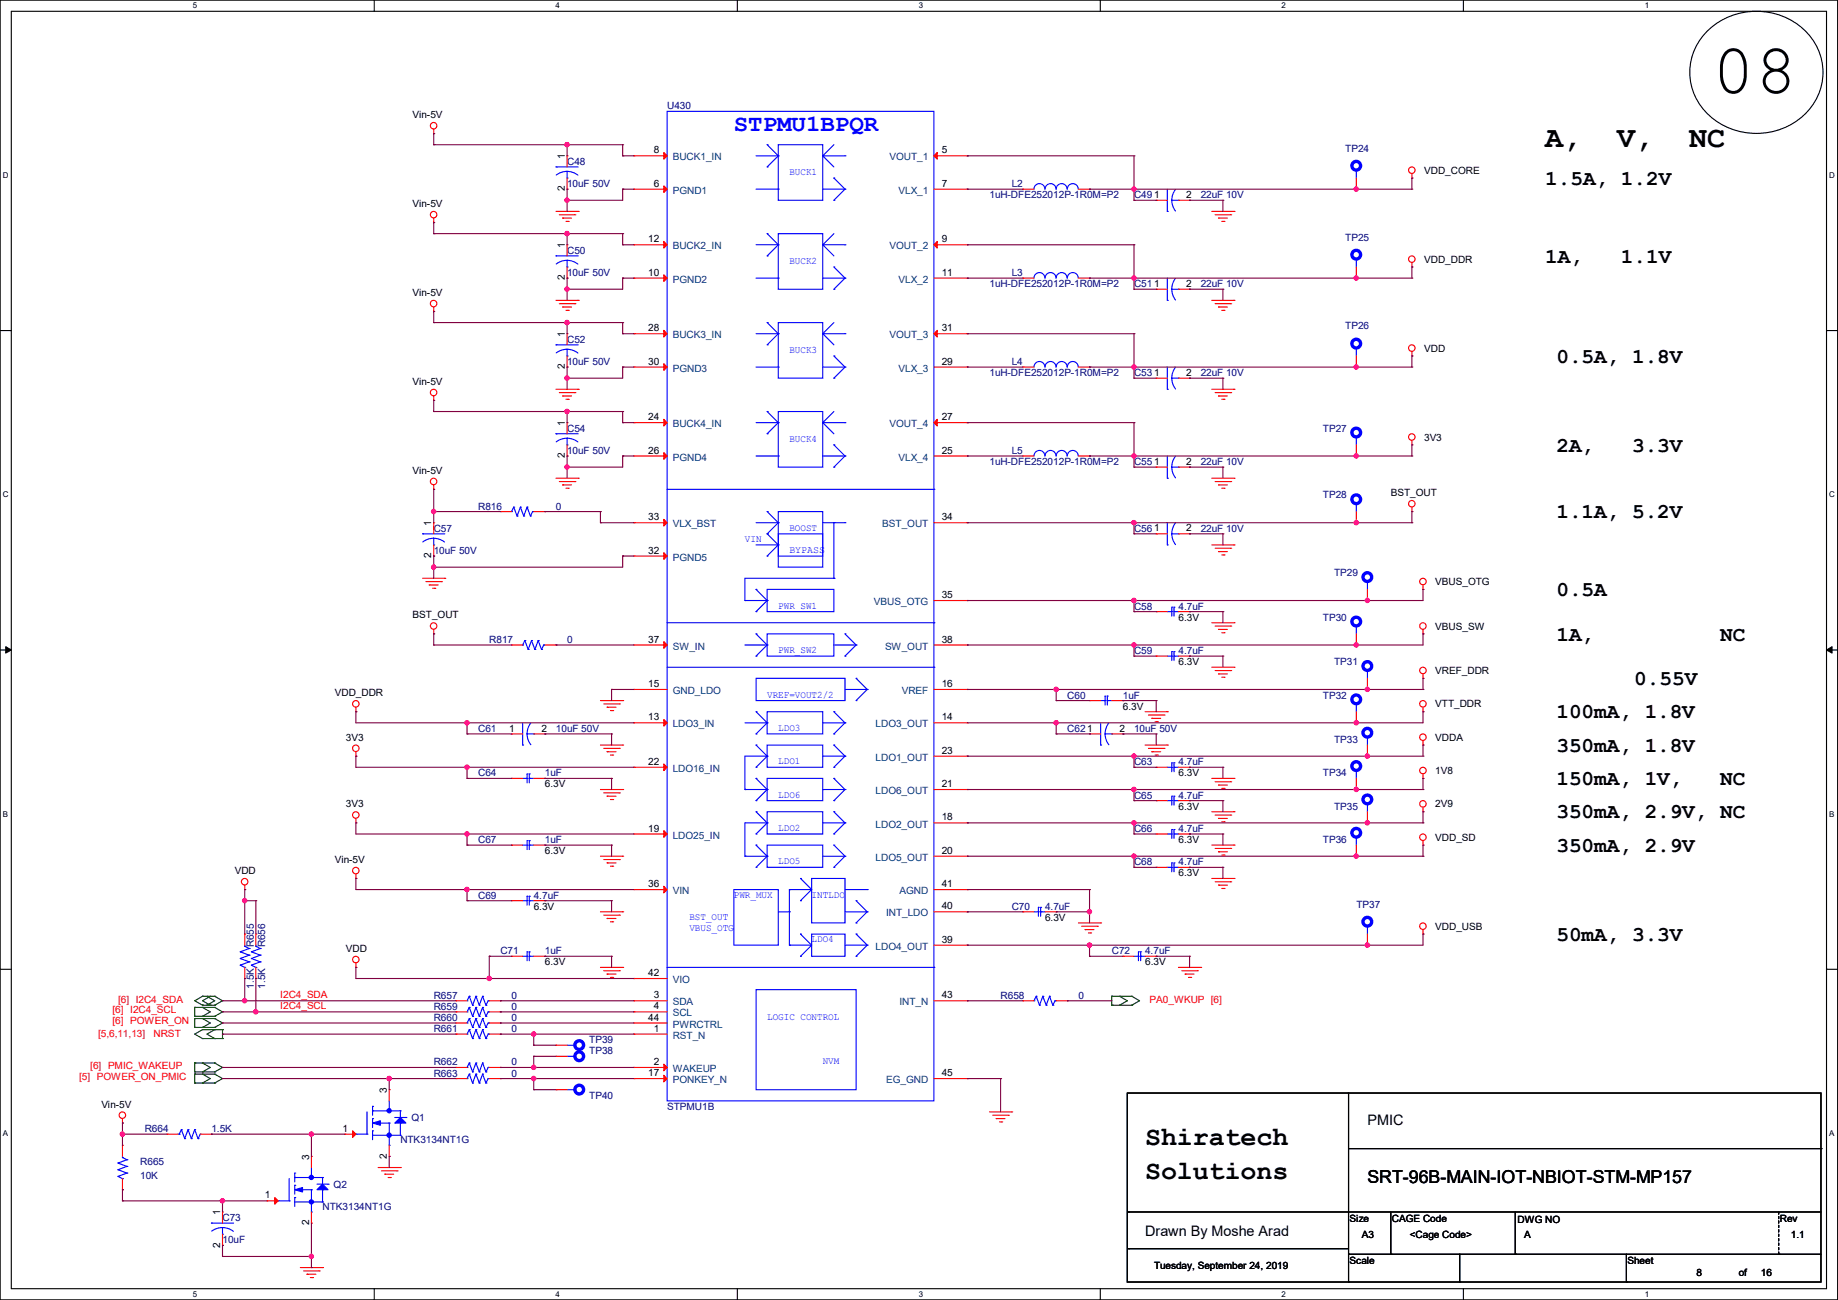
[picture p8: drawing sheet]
<svg xmlns="http://www.w3.org/2000/svg" width="420mm" height="297mm" viewBox="0 0 420 297" stroke-linecap="round" stroke-linejoin="round" font-family="sans-serif">
<defs><g id="words">
<text font-size="16.3" x="391.2" y="21.2">08</text>
<g font-size="6.9">
<text x="353.1" y="33.7">A,</text>
<text x="369.5" y="33.7">V,</text>
<text x="386" y="33.7">NC</text>
</g>
<g font-size="6.1">
<text x="261.7" y="261.7">Shiratech</text>
<text x="261.7" y="269.3">Solutions</text>
</g>
<text font-size="5.3" fill="#00f" x="167.7" y="29.9">STPMU1BPQR</text>
<g font-size="4.8">
<text x="353.1" y="42.2">1.5A, 1.2V</text>
<text x="353.1" y="60">1A,</text>
<text x="370.4" y="60">1.1V</text>
<text x="355.6" y="82.8">0.5A, 1.8V</text>
<text x="355.6" y="103.2">2A,</text>
<text x="372.9" y="103.2">3.3V</text>
<text x="355.6" y="118.4">1.1A, 5.2V</text>
<text x="355.6" y="136.2">0.5A</text>
<text x="355.6" y="146.3">1A,</text>
<text x="393" y="146.3">NC</text>
<text x="373.4" y="156.5">0.55V</text>
<text x="355.6" y="164.1">100mA, 1.8V</text>
<text x="355.6" y="171.7">350mA, 1.8V</text>
<text x="355.6" y="179.4">150mA, 1V,</text>
<text x="393" y="179.4">NC</text>
<text x="355.6" y="187">350mA, 2.9V, NC</text>
<text x="355.6" y="194.6">350mA, 2.9V</text>
<text x="355.6" y="214.9">50mA, 3.3V</text>
</g>
<text font-size="4.1" x="312.5" y="270.4">SRT-96B-MAIN-IOT-NBIOT-STM-MP157</text>
<g font-size="3.3">
<text x="312.5" y="257">PMIC</text>
<text x="261.7" y="282.4">Drawn By Moshe Arad</text>
</g>
<g font-size="2.3">
<text x="94.3" y="27">Vin-5V</text>
<text x="149.4" y="35.1">8</text>
<text x="215.2" y="35.1">5</text>
<text x="129" y="36.4" transform="rotate(-90 129 36.4)">1</text>
<text x="325.4" y="39.7">VDD_CORE</text>
<text x="94.3" y="47.3">Vin-5V</text>
<text x="129" y="43.7" transform="rotate(-90 129 43.7)">2</text>
<text x="149.4" y="42.7">6</text>
<text x="215.2" y="42.7">7</text>
<text x="271.1" y="45.2">2</text>
<text x="129" y="56.7" transform="rotate(-90 129 56.7)">1</text>
<text x="148.1" y="55.4">12</text>
<text x="215.2" y="55.4">9</text>
<text x="129" y="64.1" transform="rotate(-90 129 64.1)">2</text>
<text x="148.1" y="63">10</text>
<text x="215.2" y="63">11</text>
<text x="271.1" y="65.5">2</text>
<text x="325.4" y="60">VDD_DDR</text>
<text x="94.3" y="67.6">Vin-5V</text>
<text x="129" y="77" transform="rotate(-90 129 77)">1</text>
<text x="148.1" y="75.7">28</text>
<text x="215.2" y="75.7">31</text>
<text x="148.1" y="83.3">30</text>
<text x="215.2" y="83.3">29</text>
<text x="325.4" y="80.3">VDD</text>
<text x="94.3" y="88">Vin-5V</text>
<text x="129" y="84.4" transform="rotate(-90 129 84.4)">2</text>
<text x="271.1" y="85.9">2</text>
<text x="129" y="97.3" transform="rotate(-90 129 97.3)">1</text>
<text x="148.1" y="96">24</text>
<text x="215.2" y="96">27</text>
<text x="325.4" y="100.7">3V3</text>
<text x="129" y="104.7" transform="rotate(-90 129 104.7)">2</text>
<text x="148.1" y="103.6">26</text>
<text x="215.2" y="103.6">25</text>
<text x="271.1" y="106.2">2</text>
<text x="94.3" y="108.3">Vin-5V</text>
<text x="317.8" y="113.4">BST_OUT</text>
<text x="148.1" y="118.9">33</text>
<text x="215.2" y="118.9">34</text>
<text x="98.6" y="120.2" transform="rotate(-90 98.6 120.2)">1</text>
<text x="271.1" y="121.4">2</text>
<text x="98.6" y="127.6" transform="rotate(-90 98.6 127.6)">2</text>
<text x="148.1" y="126.5">32</text>
<text x="215.2" y="136.7">35</text>
<text x="328" y="133.7">VBUS_OTG</text>
<text x="94.3" y="141.3">BST_OUT</text>
<text x="269.3" y="141.8">6.3V</text>
<text x="328" y="143.8">VBUS_SW</text>
<text x="148.1" y="146.8">37</text>
<text x="215.2" y="146.8">38</text>
<text x="269.3" y="152">6.3V</text>
<text x="328" y="154">VREF_DDR</text>
<text x="76.5" y="159.1">VDD_DDR</text>
<text x="148.1" y="157">15</text>
<text x="215.2" y="157">16</text>
<text x="328" y="161.6">VTT_DDR</text>
<text x="116.4" y="167.1">1</text>
<text x="123.7" y="167.1">2</text>
<text x="148.1" y="164.6">13</text>
<text x="215.2" y="164.6">14</text>
<text x="255.8" y="167.1">2</text>
<text x="256.6" y="162.1">6.3V</text>
<text x="79" y="169.2">3V3</text>
<text x="215.2" y="172.2">23</text>
<text x="328" y="169.2">VDDA</text>
<text x="124.5" y="179.9">6.3V</text>
<text x="148.1" y="174.8">22</text>
<text x="215.2" y="179.8">21</text>
<text x="269.3" y="177.4">6.3V</text>
<text x="328" y="176.9">1V8</text>
<text x="79" y="184.5">3V3</text>
<text x="269.3" y="185">6.3V</text>
<text x="328" y="184.5">2V9</text>
<text x="148.1" y="190">19</text>
<text x="215.2" y="187.5">18</text>
<text x="76.5" y="197.2">Vin-5V</text>
<text x="124.5" y="195.2">6.3V</text>
<text x="215.2" y="195.1">20</text>
<text x="269.3" y="192.6">6.3V</text>
<text x="328" y="192.1">VDD_SD</text>
<text x="53.6" y="199.7">VDD</text>
<text x="148.1" y="202.7">36</text>
<text x="215.2" y="202.7">41</text>
<text x="269.3" y="200.2">6.3V</text>
<text x="122" y="207.9">6.3V</text>
<text x="215.2" y="207.8">40</text>
<text x="215.2" y="215.4">39</text>
<text x="238.8" y="210.4">6.3V</text>
<text x="328" y="212.4">VDD_USB</text>
<text x="79" y="217.5">VDD</text>
<text x="124.5" y="220.6">6.3V</text>
<text x="261.7" y="220.6">6.3V</text>
<text x="148.1" y="223">42</text>
<text x="148.1" y="233.2">44</text>
<text x="149.4" y="228.1">3</text>
<text x="149.4" y="230.6">4</text>
<text x="215.2" y="228.1">43</text>
<text x="149.4" y="235.7">1</text>
<text x="148.1" y="245.9">17</text>
<text x="149.4" y="243.3">2</text>
<text x="215.2" y="245.9">45</text>
<text x="88.4" y="249.7" transform="rotate(-90 88.4 249.7)">3</text>
<text x="23.2" y="253.1">Vin-5V</text>
<text x="78.3" y="258.6">1</text>
<text x="70.6" y="265" transform="rotate(-90 70.6 265)">3</text>
<text x="88.4" y="264.7" transform="rotate(-90 88.4 264.7)">2</text>
<text x="60.5" y="273.8">1</text>
<text x="50.3" y="277.7" transform="rotate(-90 50.3 277.7)">1</text>
<text x="70.6" y="280" transform="rotate(-90 70.6 280)">2</text>
<text x="308.4" y="279.2">Size</text>
<text x="318.1" y="279.2">CAGE Code</text>
<text x="346.8" y="279.5">DWG NO</text>
<text x="406.7" y="279.2">Rev</text>
<text x="50.3" y="285" transform="rotate(-90 50.3 285)">2</text>
<text x="311.2" y="282.8">A3</text>
<text x="322.1" y="282.8">&lt;Cage Code&gt;</text>
<text x="348.3" y="282.8">A</text>
<text x="409.2" y="282.8">1.1</text>
<text x="263.7" y="289.9">Tuesday, September 24, 2019</text>
<text x="308.4" y="288.9">Scale</text>
<text x="371.9" y="288.9">Sheet</text>
<text x="387.7" y="291.4">8</text>
<text x="397.3" y="291.4">of</text>
<text x="402.4" y="291.4">16</text>
</g>
<g font-size="2.3" fill="#000080">
<text x="152.4" y="25">U430</text>
<text x="307.4" y="34.6">TP24</text>
<text x="129.6" y="37.7">C48</text>
<text x="129.6" y="42.8">10uF 50V</text>
<text x="226.1" y="45.3">1uH-DFE252012P-1R0M=P2</text>
<text x="231.2" y="42.8">L2</text>
<text x="259.1" y="45.3">C491</text>
<text x="274.4" y="45.3">22uF 10V</text>
<text x="129.6" y="58">C50</text>
<text x="307.4" y="54.9">TP25</text>
<text x="129.6" y="63.1">10uF 50V</text>
<text x="226.1" y="65.6">1uH-DFE252012P-1R0M=P2</text>
<text x="231.2" y="63.1">L3</text>
<text x="259.1" y="65.6">C511</text>
<text x="274.4" y="65.6">22uF 10V</text>
<text x="307.4" y="75.3">TP26</text>
<text x="129.6" y="78.3">C52</text>
<text x="129.6" y="83.4">10uF 50V</text>
<text x="231.2" y="83.4">L4</text>
<text x="226.1" y="85.9">1uH-DFE252012P-1R0M=P2</text>
<text x="259.1" y="85.9">C531</text>
<text x="274.4" y="85.9">22uF 10V</text>
<text x="129.6" y="98.6">C54</text>
<text x="302.3" y="98.6">TP27</text>
<text x="129.6" y="103.7">10uF 50V</text>
<text x="226.1" y="106.3">1uH-DFE252012P-1R0M=P2</text>
<text x="231.2" y="103.7">L5</text>
<text x="259.1" y="106.3">C551</text>
<text x="274.4" y="106.3">22uF 10V</text>
<text x="302.3" y="113.9">TP28</text>
<text x="109.3" y="116.4">R816</text>
<text x="127" y="116.4">0</text>
<text x="99.1" y="121.5">C57</text>
<text x="259.1" y="121.5">C561</text>
<text x="274.4" y="121.5">22uF 10V</text>
<text x="99.1" y="126.6">10uF 50V</text>
<text x="304.8" y="131.7">TP29</text>
<text x="259.1" y="139.3">C58</text>
<text x="269.3" y="139.3">4.7uF</text>
<text x="302.3" y="141.8">TP30</text>
<text x="111.8" y="146.9">R817</text>
<text x="129.6" y="146.9">0</text>
<text x="259.1" y="149.4">C59</text>
<text x="269.3" y="149.4">4.7uF</text>
<text x="304.8" y="152">TP31</text>
<text x="243.9" y="159.6">C60</text>
<text x="256.6" y="159.6">1uF</text>
<text x="302.3" y="159.6">TP32</text>
<text x="109.3" y="167.2">C61</text>
<text x="127" y="167.2">10uF 50V</text>
<text x="243.9" y="167.2">C621</text>
<text x="259.1" y="167.2">10uF 50V</text>
<text x="304.8" y="169.8">TP33</text>
<text x="109.3" y="177.4">C64</text>
<text x="124.5" y="177.4">1uF</text>
<text x="259.1" y="174.8">C63</text>
<text x="269.3" y="174.8">4.7uF</text>
<text x="302.3" y="177.4">TP34</text>
<text x="259.1" y="182.5">C65</text>
<text x="269.3" y="182.5">4.7uF</text>
<text x="304.8" y="185">TP35</text>
<text x="259.1" y="190.1">C66</text>
<text x="269.3" y="190.1">4.7uF</text>
<text x="109.3" y="192.6">C67</text>
<text x="124.5" y="192.6">1uF</text>
<text x="259.1" y="197.7">C68</text>
<text x="269.3" y="197.7">4.7uF</text>
<text x="302.3" y="192.6">TP36</text>
<text x="109.3" y="205.3">C69</text>
<text x="122" y="205.3">4.7uF</text>
<text x="231.2" y="207.9">C70</text>
<text x="238.8" y="207.9">4.7uF</text>
<text x="309.9" y="207.3">TP37</text>
<text x="58" y="216.5" transform="rotate(-90 58 216.5)">R655</text>
<text x="60.6" y="216.5" transform="rotate(-90 60.6 216.5)">R656</text>
<text x="114.3" y="218">C71</text>
<text x="124.5" y="218">1uF</text>
<text x="254" y="218">C72</text>
<text x="261.7" y="218">4.7uF</text>
<text x="58" y="225.9" transform="rotate(-90 58 225.9)">1.5K</text>
<text x="60.6" y="225.9" transform="rotate(-90 60.6 225.9)">1.5K</text>
<text x="99.1" y="233.3">R660</text>
<text x="99.1" y="228.2">R657</text>
<text x="99.1" y="230.7">R659</text>
<text x="116.9" y="233.3">0</text>
<text x="116.9" y="228.2">0</text>
<text x="116.9" y="230.7">0</text>
<text x="228.6" y="228.2">R658</text>
<text x="246.4" y="228.2">0</text>
<text x="99.1" y="235.8">R661</text>
<text x="116.9" y="235.8">0</text>
<text x="134.7" y="238.3">TP39</text>
<text x="99.1" y="243.4">R662</text>
<text x="99.1" y="246">R663</text>
<text x="116.9" y="243.4">0</text>
<text x="116.9" y="246">0</text>
<text x="134.7" y="240.9">TP38</text>
<text x="134.7" y="251">TP40</text>
<text x="94" y="256.1">Q1</text>
<text x="152.4" y="253.6">STPMU1B</text>
<text x="33.1" y="258.7">R664</text>
<text x="48.3" y="258.7">1.5K</text>
<text x="91.5" y="261.2">NTK3134NT1G</text>
<text x="32" y="266.3">R665</text>
<text x="32" y="269.3">10K</text>
<text x="76.2" y="271.4">Q2</text>
<text x="50.8" y="279">C73</text>
<text x="73.7" y="276.4">NTK3134NT1G</text>
<text x="50.8" y="284.1">10uF</text>
</g>
<g font-size="2.3" fill="#004080">
<text x="153.7" y="36.7">BUCK1_IN</text>
<text x="203.2" y="36.7">VOUT_1</text>
<text x="153.7" y="44.3">PGND1</text>
<text x="205.3" y="44.3">VLX_1</text>
<text x="153.7" y="57">BUCK2_IN</text>
<text x="203.2" y="57">VOUT_2</text>
<text x="153.7" y="64.6">PGND2</text>
<text x="205.3" y="64.6">VLX_2</text>
<text x="153.7" y="77.3">BUCK3_IN</text>
<text x="203.2" y="77.3">VOUT_3</text>
<text x="153.7" y="84.9">PGND3</text>
<text x="205.3" y="84.9">VLX_3</text>
<text x="153.7" y="97.6">BUCK4_IN</text>
<text x="203.2" y="97.6">VOUT_4</text>
<text x="153.7" y="105.2">PGND4</text>
<text x="205.3" y="105.2">VLX_4</text>
<text x="153.7" y="120.5">VLX_BST</text>
<text x="201.6" y="120.5">BST_OUT</text>
<text x="153.7" y="128.1">PGND5</text>
<text x="199.7" y="138.3">VBUS_OTG</text>
<text x="153.7" y="148.4">SW_IN</text>
<text x="202.2" y="148.4">SW_OUT</text>
<text x="153.7" y="158.6">GND_LDO</text>
<text x="206" y="158.6">VREF</text>
<text x="153.7" y="166.2">LDO3_IN</text>
<text x="200.1" y="166.2">LDO3_OUT</text>
<text x="200.1" y="173.8">LDO1_OUT</text>
<text x="153.7" y="176.4">LDO16_IN</text>
<text x="200.1" y="181.4">LDO6_OUT</text>
<text x="153.7" y="191.6">LDO25_IN</text>
<text x="200.1" y="189.1">LDO2_OUT</text>
<text x="200.1" y="196.7">LDO5_OUT</text>
<text x="153.7" y="204.3">VIN</text>
<text x="202.5" y="209.4">INT_LDO</text>
<text x="205.5" y="204.3">AGND</text>
<text x="200.1" y="217">LDO4_OUT</text>
<text x="153.7" y="224.6">VIO</text>
<text x="153.7" y="229.7">SDA</text>
<text x="153.7" y="232.2">SCL</text>
<text x="205.5" y="229.7">INT_N</text>
<text x="153.7" y="234.8">PWRCTRL</text>
<text x="153.7" y="237.3">RST_N</text>
<text x="153.7" y="244.9">WAKEUP</text>
<text x="153.7" y="247.5">PONKEY_N</text>
<text x="202.5" y="247.5">EG_GND</text>
</g>
<g font-size="2.3" fill="#00f">
<text x="180.4" y="40">BUCK1</text>
<text x="180.4" y="60.3">BUCK2</text>
<text x="180.4" y="80.6">BUCK3</text>
<text x="180.4" y="101">BUCK4</text>
<text x="170.2" y="123.8">VIN</text>
<text x="180.4" y="121.3">BOOST</text>
<text x="180.4" y="126.4">BYPASS</text>
<text x="177.8" y="139.1">PWR_SW1</text>
<text x="177.8" y="149.2">PWR_SW2</text>
<text x="175.3" y="159.4">VREF=VOUT2/2</text>
<text x="177.8" y="167">LDO3</text>
<text x="177.8" y="174.6">LDO1</text>
<text x="177.8" y="182.2">LDO6</text>
<text x="177.8" y="189.9">LDO2</text>
<text x="177.8" y="197.5">LDO5</text>
<text x="167.7" y="205.1">PWR_MUX</text>
<text x="185.5" y="205.1">INTLDO</text>
<text x="157.5" y="210.2">BST_OUT</text>
<text x="157.5" y="212.7">VBUS_OTG</text>
<text x="185.5" y="215.3">LDO4</text>
<text x="175.3" y="233">LOGIC CONTROL</text>
<text x="188" y="243.2">NVM</text>
</g>
<g font-size="2.3" fill="#f00">
<text x="64.1" y="227.9">I2C4_SDA</text>
<text x="25.7" y="231.5">[6] I2C4_SCL</text>
<text x="27" y="229.2">[6] I2C4_SDA</text>
<text x="64.1" y="230.5">I2C4_SCL</text>
<text x="262.7" y="229.2">PA0_WKUP [6]</text>
<text x="22.4" y="236.8">[5,6,11,13]</text>
<text x="25.7" y="234">[6] POWER_ON</text>
<text x="35.1" y="236.8">NRST</text>
<text x="20.6" y="244.2">[6] PMIC_WAKEUP</text>
<text x="18.1" y="246.7">[5] POWER_ON_PMIC</text>
</g>
<g font-size="1.8">
<text x="44" y="1.9">5</text>
<text x="127" y="1.9">4</text>
<text x="209.9" y="1.9">3</text>
<text x="292.9" y="1.9">2</text>
<text x="375.8" y="1.9">1</text>
<text x=".7" y="40.6">D</text>
<text x="418" y="40.6">D</text>
<text x=".7" y="113.6">C</text>
<text x="418" y="113.6">C</text>
<text x=".7" y="186.6">B</text>
<text x="418" y="186.6">B</text>
<text x=".7" y="259.5">A</text>
<text x="418" y="259.5">A</text>
<text x="44" y="296.3">5</text>
<text x="127" y="296.3">4</text>
<text x="209.9" y="296.3">3</text>
<text x="292.9" y="296.3">2</text>
<text x="375.8" y="296.3">1</text>
</g>
</g></defs>
<path d="M0 0h419.9v297h-419.9zM2.6 2.6h414.8v291.8h-414.8z" fill="none" stroke="#000" stroke-width=".25"/>
<g fill="#fff">
<path d="M44 .3h1v2h-1z"/>
<path d="M44 294.7h1v2h-1z"/>
</g>
<path d="M85.5 0v2.6M85.5 294.4v2.6" fill="none" stroke="#000" stroke-width=".25"/>
<g fill="#fff">
<path d="M127 .3h.9v2h-.9z"/>
<path d="M127 294.7h.9v2h-.9z"/>
</g>
<path d="M168.5 0v2.6M168.5 294.4v2.6" fill="none" stroke="#000" stroke-width=".25"/>
<g fill="#fff">
<path d="M209.9 .3h1v2h-1z"/>
<path d="M209.9 294.7h1v2h-1z"/>
</g>
<path d="M251.4 0v2.6M251.4 294.4v2.6" fill="none" stroke="#000" stroke-width=".25"/>
<g fill="#fff">
<path d="M292.9 .3h.9v2h-.9z"/>
<path d="M292.9 294.7h.9v2h-.9z"/>
</g>
<path d="M334.4 0v2.6M334.4 294.4v2.6" fill="none" stroke="#000" stroke-width=".25"/>
<g fill="#fff">
<path d="M375.8 .3h1v2h-1z"/>
<path d="M375.8 294.7h1v2h-1z"/>
<path d="M.7 39h1.2v2h-1.2z"/>
<path d="M418 39h1.3v2h-1.3z"/>
<path d="M.7 112h1.2v2h-1.2z"/>
<path d="M418 112h1.3v2h-1.3z"/>
</g>
<path d="M0 75.5h2.6M417.4 75.5h2.5" fill="none" stroke="#000" stroke-width=".25"/>
<g fill="#fff">
<path d="M.7 185h1.2v1.9h-1.2z"/>
<path d="M418 185h1.2v1.9h-1.2z"/>
</g>
<path d="M0 148.5h2.6M417.4 148.5h2.5" fill="none" stroke="#000" stroke-width=".25"/>
<path d="M1.3 147.7l1.3 .8-1.3 .7zM417.4 148.5l1.2-.8v1.5z" fill="#000" stroke="#000" stroke-width=".23"/>
<g fill="#fff">
<path d="M.7 257.9h1.2v2h-1.2z"/>
<path d="M418 257.9h1.2v2h-1.2z"/>
</g>
<g fill="none" stroke="#000" stroke-width=".25">
<path d="M390.6 6.7a15.9 15.9 0 0 1 24.8 4.4 13.6 13.6 0 0 1-8.1 18.3 15.6 15.6 0 0 1-20.5-8.7 13.1 13.1 0 0 1 3.8-14zM0 221.4h2.6M417.4 221.4h2.5M257.6 249.7h158.5v43.2h-158.5zM308.1 249.7v43.2M257.9 276.9h.1M257.9 276.9h158.2M308.1 262.4h108M317.8 276.9v9.7M346.2 276.9v9.7M416.1 262.4h.1M257.9 285.3h.1"/>
<path d="M257.9 285.3h50.2M308.1 286.6h.1M308.1 292.9h.1M308.1 286.6h108M317.8 286.6h.1M333.5 292.9h.1M333.5 286.6v6.3M346.2 286.6h.1M371.6 292.9h.1M371.6 286.6v6.3"/>
</g>
<g fill="none" stroke="#f00" stroke-width=".25">
<path d="M99.1 30.5h.1M99.1 29.5v1M129.6 35.6h.1M129.6 35.6v2.5M144.8 35.6h.1M144.8 35.6h7.6M213.4 35.6h7.6M221 35.6h.1M322.6 39.7v1M99.1 50.8h.1M99.1 49.8v1M127 48.3h5.1"/>
<path d="M127.8 49.1h3.6M128.6 49.8h.1M128.6 49.8h2M129.3 50.6h.5M129.6 55.9h.1M129.6 43.2h.1M129.6 40.7v2.5M129.6 55.9v2.6M129.8 50.6h.1M131.4 49.1h.1M132.1 48.3h.1M144.8 43.2h.1"/>
<path d="M144.8 55.9h.1M144.8 43.2h7.6M144.8 55.9h7.6M213.4 43.2h7.6M213.4 55.9h7.6M221 43.2h.1M221 55.9h.1M233.7 43.2h.1M233.7 43.2h2.6M246.4 43.2h2.6M249 43.2h.1M264.2 45.8h.1"/>
<path d="M264.2 45.8h2.5M269.3 45.8h2.5M271.8 45.8h.1M276.9 48.3h5.1M277.7 49.1h3.5M278.4 49.8h.1M278.4 49.8h2.1M279.2 50.6h.5M279.7 50.6h.1M281.2 49.1h.1M282 48.3h.1M309.9 43.2h.1"/>
<path d="M309.9 40.7v2.5M322.6 40.7h.1M322.6 60v1M99.1 71.2h.1M99.1 70.1v1.1M127 68.6h5.1M127.8 69.4h3.6M128.6 70.1h.1M128.6 70.1h2M129.3 70.9h.5M129.6 63.5h.1M129.6 76.2h.1"/>
<path d="M129.6 61v2.5M129.6 76.2v2.6M129.8 70.9h.1M131.4 69.4h.1M132.1 68.6h.1M144.8 63.5h.1M144.8 76.2h.1M144.8 63.5h7.6M144.8 76.2h7.6M213.4 63.5h7.6M213.4 76.2h7.6M221 63.5h.1"/>
<path d="M221 76.2h.1M233.7 63.5h.1M233.7 63.5h2.6M246.4 63.5h2.6M249 63.5h.1M264.2 66.1h.1M264.2 66.1h2.5M269.3 66.1h2.5M271.8 66.1h.1M276.9 68.6h5.1M277.7 69.4h3.5M278.4 70.1h.1"/>
<path d="M278.4 70.1h2.1M279.2 70.9h.5M279.7 70.9h.1M281.2 69.4h.1M282 68.6h.1M309.9 63.5h.1M309.9 61v2.5M322.6 61h.1M99.1 91.5h.1M99.1 90.5v1M127 88.9h5.1M127.8 89.7h3.6"/>
<path d="M128.6 90.5h.1M128.6 90.5h2M129.3 91.2h.5M129.6 83.9h.1M129.6 96.6h.1M129.6 81.3v2.6M129.6 96.6v2.5M129.8 91.2h.1M131.4 89.7h.1M132.1 88.9h.1M144.8 83.9h.1M144.8 96.6h.1"/>
<path d="M144.8 83.9h7.6M144.8 96.6h7.6M213.4 83.9h7.6M213.4 96.6h7.6M221 83.9h.1M221 96.6h.1M233.7 83.9h.1M233.7 83.9h2.6M246.4 83.9h2.6M249 83.9h.1M264.2 86.4h.1M264.2 86.4h2.5"/>
<path d="M269.3 86.4h2.5M271.8 86.4h.1M276.9 88.9h5.1M277.7 89.7h3.5M278.4 90.5h.1M278.4 90.5h2.1M279.2 91.2h.5M279.7 91.2h.1M281.2 89.7h.1M282 88.9h.1M309.9 83.9h.1M309.9 81.3v2.6"/>
<path d="M322.6 81.3h.1M322.6 80.3v1M99.1 111.8h.1M99.1 119.4h.1M99.1 110.8v1M99.1 119.4v2.6M114.3 116.9h.1M114.3 116.9h2.6M122 116.9h2.5M124.5 116.9h.1M127 109.3h5.1M127.8 110h3.6"/>
<path d="M128.6 110.8h.1M128.6 110.8h2M129.3 111.5h.5M129.6 104.2h.1M129.6 101.6v2.6M129.8 111.5h.1M131.4 110h.1M132.1 109.3h.1M144.8 104.2h.1M144.8 119.4h.1M144.8 104.2h7.6M144.8 119.4h7.6"/>
<path d="M213.4 104.2h7.6M213.4 119.4h7.6M221 104.2h.1M221 119.4h.1M233.7 104.2h.1M233.7 104.2h2.6M246.4 104.2h2.6M249 104.2h.1M264.2 106.7h.1M264.2 106.7h2.5M269.3 106.7h2.5M271.8 106.7h.1"/>
<path d="M276.9 109.3h5.1M277.7 110h3.5M278.4 110.8h.1M278.4 110.8h2.1M279.2 111.5h.5M279.7 111.5h.1M281.2 110h.1M282 109.3h.1M309.9 119.4h.1M309.9 104.2h.1M309.9 101.6v2.6M309.9 116.9v2.5"/>
<path d="M322.6 116.9h.1M322.6 101.6h.1M322.6 100.6v1M322.6 115.9v1M96.6 132.1h5M97.3 132.9h3.6M98.1 133.6h.1M98.1 133.6h2M98.8 134.4h.6M99.1 127h.1M99.1 124.5v2.5M99.4 134.4h.1"/>
<path d="M100.9 132.9h.1M101.6 132.1h.1M144.8 127h.1M144.8 127h7.6M213.4 137.2h7.6M221 137.2h.1M264.2 122h.1M264.2 139.7h.1M264.2 122h2.5M264.2 139.7h2.5M269.3 122h2.5M269.3 139.7h2.5"/>
<path d="M271.8 122h.1M271.8 139.7h.1M276.9 124.5h5.1M277.7 125.3h3.5M278.4 126h.1M278.4 126h2.1M279.2 126.8h.5M279.7 126.8h.1M281.2 125.3h.1M282 124.5h.1M312.5 137.2h.1M312.5 134.7v2.5"/>
<path d="M325.2 134.7h.1M325.2 133.6v1.1M99.1 144.8h.1M99.1 143.8v1M116.9 147.4h.1M116.9 147.4h2.5M124.5 147.4h2.5M127 147.4h.1M144.8 147.4h.1M144.8 157.5h.1M144.8 147.4h7.6M144.8 157.5h7.6"/>
<path d="M213.4 147.4h7.6M213.4 157.5h7.6M221 147.4h.1M221 157.5h.1M264.2 149.9h.1M264.2 149.9h2.5M269.3 149.9h2.5M271.8 149.9h.1M276.9 152.4h5.1M276.9 142.3h5.1M277.7 153.2h3.5M277.7 143h3.5"/>
<path d="M278.4 154h.1M278.4 143.8h.1M278.4 154h2.1M278.4 143.8h2.1M279.2 154.7h.5M279.2 144.6h.5M279.7 154.7h.1M279.7 144.6h.1M281.2 153.2h.1M281.2 143h.1M282 152.4h.1M282 142.3h.1"/>
<path d="M309.9 147.4h.1M309.9 144.8v2.6M312.5 157.5h.1M312.5 155v2.5M325.2 155h.1M325.2 144.8h.1M325.2 143.8v1M325.2 154v1M81.3 162.6h.1M81.3 172.8h.1M81.3 161.6v1M81.3 171.7v1.1"/>
<path d="M116.9 167.7h.1M116.9 177.8h.1M116.9 177.8h2.5M116.9 167.7h2.5M122 177.8h2.5M122 167.7h2.5M124.5 167.7h.1M124.5 177.8h.1M137.2 170.2h5.1M137.2 160.1h5.1M138 171h3.5M138 160.8h3.5"/>
<path d="M138.7 161.6h.1M138.7 171.7h.1M138.7 171.7h2.1M138.7 161.6h2.1M139.5 172.5h.5M139.5 162.3h.5M140 162.3h.1M140 172.5h.1M141.5 160.8h.1M141.5 171h.1M142.3 160.1h.1M142.3 170.2h.1"/>
<path d="M144.8 165.1h.1M144.8 175.3h.1M144.8 165.1h7.6M144.8 175.3h7.6M213.4 165.1h7.6M213.4 172.8h7.6M221 165.1h.1M221 172.8h.1M249 167.7h.1M249 160.1h.1M249 160.1h2.5M249 167.7h2.5"/>
<path d="M254 160.1h2.6M254 167.7h2.6M256.6 167.7h.1M256.6 160.1h.1M261.7 170.2h5M261.7 162.6h5M262.4 171h3.6M262.4 163.4h3.6M263.2 171.7h.1M263.2 164.1h.1M263.2 171.7h2M263.2 164.1h2"/>
<path d="M263.9 172.5h.6M263.9 164.9h.6M264.2 175.3h.1M264.2 175.3h2.5M264.5 172.5h.1M264.5 164.9h.1M266 171h.1M266 163.4h.1M266.7 170.2h.1M266.7 162.6h.1M269.3 175.3h2.5M271.8 175.3h.1"/>
<path d="M276.9 177.8h5.1M277.7 178.6h3.5M278.4 179.4h.1M278.4 179.4h2.1M281.2 178.6h.1M282 177.8h.1M309.9 165.1h.1M309.9 162.6v2.5M309.9 177.8v2.6M312.5 172.8h.1M312.5 170.2v2.6M325.2 177.8h.1"/>
<path d="M325.2 170.2h.1M325.2 162.6h.1M325.2 161.6v1M325.2 169.2v1M325.2 176.8v1M81.3 188h.1M81.3 187v1M81.3 199.7v1M116.9 193.1h.1M116.9 193.1h2.5M122 193.1h2.5M124.5 193.1h.1"/>
<path d="M137.2 180.4h5.1M137.2 195.6h5.1M138 181.1h3.5M138 196.4h3.5M138.7 181.9h.1M138.7 197.1h.1M138.7 181.9h2.1M138.7 197.1h2.1M139.5 182.7h.5M139.5 197.9h.5M140 182.7h.1M140 197.9h.1"/>
<path d="M141.5 181.1h.1M141.5 196.4h.1M142.3 180.4h.1M142.3 195.6h.1M144.8 190.5h.1M144.8 190.5h7.6M213.4 180.4h7.6M213.4 195.6h7.6M213.4 188h7.6M221 180.4h.1M221 188h.1M221 195.6h.1"/>
<path d="M264.2 190.5h.1M264.2 182.9h.1M264.2 198.2h.1M264.2 190.5h2.5M264.2 182.9h2.5M264.2 198.2h2.5M269.3 190.5h2.5M269.3 182.9h2.5M269.3 198.2h2.5M271.8 190.5h.1M271.8 182.9h.1M271.8 198.2h.1"/>
<path d="M276.9 193.1h5.1M276.9 185.5h5.1M277.7 193.8h3.5M277.7 186.2h3.5M278.4 194.6h.1M278.4 187h.1M278.4 194.6h2.1M278.4 187h2.1M279.2 195.4h.5M279.2 187.7h.5M279.2 180.1h.5M279.7 195.4h.1"/>
<path d="M279.7 187.7h.1M279.7 180.1h.1M281.2 193.8h.1M281.2 186.2h.1M282 193.1h.1M282 185.5h.1M309.9 180.4h.1M309.9 195.6h.1M309.9 193.1v2.5M312.5 188h.1M312.5 185.5v2.5M325.2 193.1h.1"/>
<path d="M325.2 185.5h.1M325.2 184.4v1.1M325.2 192.1v1M55.9 203.2h.1M55.9 213.4h.1M55.9 202.2v1M55.9 213.4v2.5M58.5 213.4h.1M58.5 213.4v2.5M81.3 200.7h.1M116.9 218.5h.1M116.9 205.8h.1"/>
<path d="M116.9 218.5h2.5M116.9 205.8h2.5M122 218.5h2.5M122 205.8h2.5M124.5 218.5h.1M124.5 205.8h.1M137.2 208.3h5.1M138 209.1h3.5M138.7 209.8h.1M138.7 209.8h2.1M139.5 210.6h.5M140 210.6h.1"/>
<path d="M141.5 209.1h.1M142.3 208.3h.1M144.8 203.2h.1M144.8 203.2h7.6M213.4 208.3h7.6M213.4 203.2h7.6M213.4 215.9h7.6M221 203.2h.1M221 208.3h.1M221 215.9h.1M233.7 208.3h.1M233.7 208.3h2.6"/>
<path d="M238.8 208.3h2.5M241.3 208.3h.1M246.4 210.9h5.1M247.2 211.6h3.5M247.9 212.4h.1M247.9 212.4h2.1M248.7 213.1h.5M249.2 213.1h.1M250.7 211.6h.1M251.5 210.9h.1M256.6 218.5h.1M256.6 218.5h2.5"/>
<path d="M261.7 218.5h2.5M264.2 218.5h.1M276.9 200.7h5.1M277.7 201.5h3.5M278.4 202.2h.1M278.4 202.2h2.1M279.2 203h.5M279.7 203h.1M281.2 201.5h.1M282 200.7h.1M312.5 215.9h.1M312.5 213.4v2.5"/>
<path d="M325.2 213.4h.1M325.2 212.4v1M55.9 223.6h.1M55.9 221v2.6M58.5 223.6h.1M58.5 221v2.6M81.3 221h.1M81.3 220v1M104.2 233.7h.1M104.2 236.3h.1M104.2 228.6h.1M104.2 231.2h.1"/>
<path d="M104.2 233.7h2.5M104.2 236.3h2.5M104.2 228.6h2.5M104.2 231.2h2.5M111.8 233.7h2.5M111.8 236.3h2.5M111.8 228.6h2.5M111.8 231.2h2.5M114.3 233.7h.1M114.3 236.3h.1M114.3 228.6h.1M114.3 231.2h.1"/>
<path d="M127 238.8h.1M127 238.8h2.6M137.2 221h5.1M138 221.8h3.5M138.7 222.5h.1M138.7 222.5h2.1M139.5 223.3h.5M140 223.3h.1M141.5 221.8h.1M142.3 221h.1M144.8 228.6h.1M144.8 223.6h.1"/>
<path d="M144.8 231.2h.1M144.8 233.7h.1M144.8 236.3h.1M144.8 233.7h7.6M144.8 236.3h7.6M144.8 228.6h7.6M144.8 223.6h7.6M144.8 231.2h7.6M213.4 228.6h7.6M221 228.6h.1M233.7 228.6h.1M233.7 228.6h2.6"/>
<path d="M241.3 228.6h2.6M243.9 228.6h.1M269.3 221h5.1M270 221.8h3.6M270.8 222.5h.1M270.8 222.5h2M271.6 223.3h.5M272.1 223.3h.1M273.6 221.8h.1M274.4 221h.1M28 256.6h.1M28 255.6v1"/>
<path d="M38.1 259.1h.1M38.1 259.1h2.6M45.8 259.1h2.5M48.3 259.1h.1M78.8 259.1h.1M78.8 259.1h2.5M88.9 249h.1M88.9 249v2.5M104.2 243.9h.1M104.2 246.4h.1M104.2 246.4h2.5M104.2 243.9h2.5"/>
<path d="M111.8 246.4h2.5M111.8 243.9h2.5M114.3 243.9h.1M114.3 246.4h.1M127 249h.1M127 241.3h.1M127 249h2.6M127 241.3h2.6M144.8 243.9h.1M144.8 246.4h.1M144.8 246.4h7.6M144.8 243.9h7.6"/>
<path d="M213.4 246.4h7.6M221 246.4h.1M226.1 254h5.1M226.9 254.8h3.5M227.6 255.6h.1M227.6 255.6h2.1M228.4 256.3h.5M228.9 256.3h.1M230.4 254.8h.1M231.2 254h.1M28 271.8h.1M28 261.7h.1"/>
<path d="M28 261.7v2.5M28 269.3v2.5M50.8 276.9h.1M50.8 276.9v2.5M61 274.4h.1M61 274.4h2.5M71.2 264.2h.1M71.2 279.4h.1M71.2 264.2v2.5M71.2 276.9v2.5M86.4 266.7h5.1M87.2 267.5h3.5"/>
<path d="M87.9 268.3h.1M87.9 268.3h2.1M88.7 269h.5M88.9 264.2h.1M88.9 261.7v2.5M89.2 269h.1M90.7 267.5h.1M91.5 266.7h.1M50.8 284.5h.1M50.8 282v2.5M68.6 289.6h5.1M69.4 290.4h3.5"/>
<path d="M70.1 291.1h.1M70.1 291.1h2.1M70.9 291.9h.5M71.4 291.9h.1M72.9 290.4h.1M73.7 289.6h.1"/>
<circle cx="99.1" cy="28.7" r=".74"/>
<circle cx="322.6" cy="38.9" r=".74"/>
<circle cx="99.1" cy="49" r=".74"/>
<circle cx="322.6" cy="59.2" r=".74"/>
<circle cx="99.1" cy="69.4" r=".74"/>
<circle cx="322.6" cy="79.5" r=".74"/>
<circle cx="99.1" cy="89.7" r=".74"/>
<circle cx="322.6" cy="99.8" r=".74"/>
<circle cx="99.1" cy="110" r=".74"/>
<circle cx="322.6" cy="115.1" r=".74"/>
<circle cx="325.1" cy="132.9" r=".74"/>
<circle cx="99.1" cy="143" r=".74"/>
<circle cx="325.1" cy="153.2" r=".74"/>
<circle cx="325.1" cy="143" r=".74"/>
<circle cx="81.3" cy="160.8" r=".74"/>
<circle cx="81.3" cy="171" r=".74"/>
<circle cx="325.1" cy="168.4" r=".74"/>
<circle cx="325.1" cy="176" r=".74"/>
<circle cx="325.1" cy="160.8" r=".74"/>
<circle cx="81.3" cy="186.2" r=".74"/>
<circle cx="81.3" cy="198.9" r=".74"/>
<circle cx="325.1" cy="191.3" r=".74"/>
<circle cx="325.1" cy="183.7" r=".74"/>
<circle cx="55.9" cy="201.4" r=".74"/>
<circle cx="81.3" cy="219.2" r=".74"/>
<circle cx="325.1" cy="211.6" r=".74"/>
<circle cx="28" cy="254.8" r=".74"/>
</g>
<g fill="none" stroke="#004000" stroke-width=".25">
<path d="M44.5 232.7h.1M44.5 234.7h.1M44.5 230.2h.1M44.5 232.2h.1M44.5 230.2v2M44.5 232.7v2M44.5 232.7h4.6M44.5 234.7h4.6M44.5 230.2h4.6M44.5 232.2h4.6M46.3 227.6h.1M46.3 229.7h.1"/>
<path d="M46.3 235.2h.1M46.3 237.3h.1M46.3 232.7h.1M46.3 234.7h.1M46.3 230.2h.1M46.3 232.2h.1M46.3 227.6h2.8M46.3 229.7h2.8M46.3 227.6l-1.8 1 1.8 1.1M46.3 235.2l-1.8 1.1 1.8 1M46.3 235.2h4.5M46.3 237.3h4.5"/>
<path d="M46.3 232.7l1.7 1-1.7 1M46.3 230.2l1.7 1-1.7 1M47.3 227.6h.1M47.3 229.7h.1M47.3 227.6l1.8 1-1.8 1.1M48 227.6h.1M48 229.7h.1M48 227.6l-1.7 1 1.7 1.1M49.1 227.6h.1M49.1 229.7h.1M49.1 235.2h.1M49.1 237.3h.1"/>
<path d="M49.1 232.7h.1M49.1 234.7h.1M49.1 230.2h.1M49.1 232.2h.1M49.1 227.6l1.7 1-1.7 1.1M49.1 235.2l-1.8 1.1 1.8 1M49.1 232.7l1.7 1-1.7 1M49.1 230.2l1.7 1-1.7 1M50.8 235.2h.1M50.8 237.3h.1M50.8 235.2v2.1M254 227.6h.1"/>
<path d="M254 229.7h.1M254 227.6v2.1M254 227.6h4.6M254 229.7h4.6M255.8 227.6h.1M255.8 229.7h.1M255.8 227.6l1.8 1-1.8 1.1M258.6 227.6h.1M258.6 229.7h.1M258.6 227.6l1.8 1-1.8 1.1M44.5 242.9h.1M44.5 244.9h.1"/>
<path d="M44.5 245.4h.1M44.5 247.4h.1M44.5 242.9v2M44.5 245.4v2M44.5 242.9h4.6M44.5 244.9h4.6M44.5 245.4h4.6M44.5 247.4h4.6M46.3 242.9h.1M46.3 244.9h.1M46.3 245.4h.1M46.3 247.4h.1"/>
<path d="M46.3 242.9l1.7 1-1.7 1M46.3 245.4l1.7 1-1.7 1M49.1 242.9h.1M49.1 244.9h.1M49.1 245.4h.1M49.1 247.4h.1M49.1 242.9l1.7 1-1.7 1M49.1 245.4l1.7 1-1.7 1"/>
</g>
<path d="M406.4 276.9v9.7M406.4 286.6h.1" fill="none" stroke="#000" stroke-width=".25" stroke-dasharray=".5"/>
<g fill="none" stroke="#00f" stroke-width=".76">
<circle cx="309.9" cy="37.9" r=".99"/>
<circle cx="309.9" cy="58.2" r=".99"/>
<circle cx="309.9" cy="78.5" r=".99"/>
<circle cx="309.9" cy="98.8" r=".99"/>
<circle cx="309.9" cy="114.1" r=".99"/>
<circle cx="312.4" cy="131.8" r=".99"/>
<circle cx="309.9" cy="142" r=".99"/>
<circle cx="309.9" cy="159.8" r=".99"/>
<circle cx="312.4" cy="152.2" r=".99"/>
<circle cx="309.9" cy="175" r=".99"/>
<circle cx="312.4" cy="167.4" r=".99"/>
<circle cx="309.9" cy="190.3" r=".99"/>
<circle cx="312.4" cy="182.6" r=".99"/>
<circle cx="312.4" cy="210.6" r=".99"/>
<circle cx="132.4" cy="238.8" r=".99"/>
<circle cx="132.4" cy="248.9" r=".99"/>
<circle cx="132.4" cy="241.3" r=".99"/>
</g>
<g fill="none" stroke="#00f" stroke-width=".25">
<path d="M127 38.1h.1M127 38.1h5.1M129.6 39.2l1.5 .3 .9 .5M129.6 39.2l-1.1 .1-1.4 .7M129.6 39.2v1.5M152.4 25.4h61v226.1h-61zM172.8 35.6h5M175.3 38.1h.1M175.3 33.1h.1M175.3 33.1l2.5 2.5M177.8 33.1h10.2v12.7h-10.2zM177.8 35.6h.1"/>
<path d="M177.8 35.6l-2.5 2.5M188 35.6h.1M188 35.6h5.1M188 35.6l2.5 2.5M190.5 33.1l-2.5 2.5M193.1 35.6h.1M309.9 38.9h.1M309.9 38.9v1.8M127 58.5h.1M127 58.5h5.1M129.6 59.5l1.5 .3 .9 .5M129.6 59.5l-1.1 .1-1.4 .7"/>
<path d="M129.6 40.7h.1M129.6 59.5v1.5M172.8 43.2h5M172.8 55.9h5M175.3 58.5h.1M175.3 53.4h.1M175.3 53.4l2.5 2.5M177.8 53.4h10.2v12.7h-10.2zM177.8 43.2h.1M177.8 55.9h.1M177.8 55.9l-2.5 2.6M188 55.9h.1"/>
<path d="M188 43.2h5.1M188 55.9h5.1M188 55.9l2.5 2.6M190.5 45.8h.1M190.5 40.7h.1M190.5 40.7l2.6 2.5M190.5 53.4l-2.5 2.5M193.1 43.2h.1M193.1 55.9h.1M193.1 43.2l-2.6 2.6M236.3 43.2a1.25 1.25 0 0 1 1.2-1.2 1.25 1.25 0 0 1 1.3 1.2 1.27 1.27 0 0 1 1.2-1.2 1.27 1.27 0 0 1 1.3 1.2M241.3 43.2a1.25 1.25 0 0 1 1.3-1.2 1.25 1.25 0 0 1 1.2 1.2"/>
<path d="M243.9 43.2a1.25 1.25 0 0 1 1.2-1.2 1.25 1.25 0 0 1 1.3 1.2M266.7 48.3h.1M266.7 43.2v5.1M267.8 45.8l.3 1.5 .5 .9M267.8 45.8h1.5M268.6 43.3l-.7 1.4-.1 1.1M269.3 45.8h.1M309.9 59.2h.1M309.9 59.2v1.8M127 78.8h.1M127 78.8h5.1M129.6 61h.1"/>
<path d="M129.6 79.8l1.5 .3 .9 .6M129.6 79.8l-1.1 .1-1.4 .7M129.6 79.8v1.5M172.8 63.5h5M172.8 76.2h5M175.3 78.8h.1M175.3 73.7h.1M175.3 73.7l2.5 2.5M177.8 73.7h10.2v12.7h-10.2zM177.8 63.5h.1M177.8 76.2h.1M177.8 76.2l-2.5 2.6"/>
<path d="M188 76.2h.1M188 63.5h5.1M188 76.2h5.1M188 76.2l2.5 2.6M190.5 66.1h.1M190.5 61h.1M190.5 61l2.6 2.5M190.5 73.7l-2.5 2.5M193.1 63.5h.1M193.1 76.2h.1M193.1 63.5l-2.6 2.6M241.3 63.5a1.27 1.27 0 0 0-1.3-1.2 1.27 1.27 0 0 0-1.2 1.2 1.25 1.25 0 0 0-1.3-1.2 1.25 1.25 0 0 0-1.2 1.2"/>
<path d="M243.8 63.5a1.25 1.25 0 0 0-1.2-1.2 1.25 1.25 0 0 0-1.3 1.2M246.4 63.5a1.25 1.25 0 0 0-1.3-1.2 1.25 1.25 0 0 0-1.2 1.2M266.7 68.6h.1M266.7 63.5v5.1M267.8 66.1l.3 1.5 .5 .9M267.8 66.1h1.5M268.6 63.6l-.7 1.4-.1 1.1M269.3 66.1h.1M309.9 79.5h.1M309.9 79.5v1.8M127 99.1h.1M127 99.1h5.1"/>
<path d="M129.6 81.3h.1M172.8 83.9h5M172.8 96.6h5M175.3 99.1h.1M175.3 94h.1M175.3 94l2.5 2.6M177.8 94h10.2v12.7h-10.2zM177.8 83.9h.1M177.8 96.6h.1M177.8 96.6l-2.5 2.5M188 96.6h.1M188 83.9h5.1"/>
<path d="M188 96.6h5.1M188 96.6l2.5 2.5M190.5 86.4h.1M190.5 81.3h.1M190.5 81.3l2.6 2.6M190.5 94l-2.5 2.6M193.1 83.9h.1M193.1 96.6h.1M193.1 83.9l-2.6 2.5M241.3 83.9a1.27 1.27 0 0 0-1.3-1.3 1.27 1.27 0 0 0-1.2 1.3 1.25 1.25 0 0 0-1.3-1.3 1.25 1.25 0 0 0-1.2 1.3M243.8 83.9a1.25 1.25 0 0 0-1.2-1.3 1.25 1.25 0 0 0-1.3 1.3M246.4 83.9a1.25 1.25 0 0 0-1.3-1.3 1.25 1.25 0 0 0-1.2 1.3"/>
<path d="M266.7 88.9h.1M266.7 83.9v5M267.8 86.4l.3 1.6 .5 .9M267.8 86.4h1.5M268.6 83.9l-.7 1.4-.1 1.1M269.3 86.4h.1M309.9 99.9h.1M309.9 99.9v1.7M116.9 116.9h.1M117.4 115.9h.1M117.4 115.9l.8 2M117.4 115.9l-.5 1"/>
<path d="M118.2 117.9h.1M118.9 115.9h.1M118.9 115.9l.8 2M118.9 115.9l-.7 2M119.7 117.9h.1M120.4 115.9h.1M120.4 115.9l.8 2M120.4 115.9l-.7 2M121.2 117.9h.1M121.7 116.9h.1M121.7 116.9l-.5 1M121.7 116.9h.3"/>
<path d="M129.6 100.1l1.5 .3 .9 .6M129.6 101.6h.1M129.6 100.1l-1.1 .2-1.4 .7M129.6 100.1v1.5M152.4 111.8h61M172.8 104.2h5M172.8 119.4h5M175.3 116.9h.1M175.3 116.9l2.5 2.5M177.8 116.9h10.2v12.7h-10.2zM177.8 104.2h.1M177.8 119.4h.1"/>
<path d="M177.8 119.4l-2.5 2.6M188 104.2h5.1M188 119.4h5.1M190.5 106.7h.1M190.5 101.6h.1M190.5 119.4h.1M190.5 101.6l2.6 2.6M190.5 119.4v12.7M193.1 104.2h.1M193.1 119.4h.1M193.1 104.2l-2.6 2.5M213.4 111.8h.1"/>
<path d="M236.3 104.2a1.25 1.25 0 0 1 1.2-1.3 1.25 1.25 0 0 1 1.3 1.3 1.27 1.27 0 0 1 1.2-1.3 1.27 1.27 0 0 1 1.3 1.3M241.3 104.2a1.25 1.25 0 0 1 1.3-1.3 1.25 1.25 0 0 1 1.2 1.3M243.9 104.2a1.25 1.25 0 0 1 1.2-1.3 1.25 1.25 0 0 1 1.3 1.3M266.7 109.3h.1M266.7 104.2v5.1M266.7 119.4v5.1M267.8 106.7l.3 1.6 .5 .9M267.8 106.7h1.5M268.6 104.2l-.7 1.5-.1 1M268.6 119.5l-.7 1.4-.1 1.1M269.3 106.7h.1M309.9 115.1h.1"/>
<path d="M309.9 115.1v1.8M96.6 122h.1M96.6 122h5M99.1 123l1.6 .3 .9 .5M99.1 124.5h.1M99.1 123l-1.1 .1-1.4 .7M99.1 123v1.5M170.2 137.2h.1M170.2 137.2h5.1M172.8 139.7h.1M172.8 134.7h.1M172.8 124.5h5"/>
<path d="M172.8 134.7l2.5 2.5M175.3 134.7h15.2v5h-15.2zM175.3 122h.1M175.3 127h.1M175.3 137.2h.1M175.3 122l2.5 2.5M175.3 137.2l-2.5 2.5M177.8 122h10.2v5h-10.2zM177.8 124.5h.1M177.8 124.5l-2.5 2.5M190.5 132.1h.1M190.5 132.1h-20.3v5.1"/>
<path d="M266.7 124.5h.1M266.7 139.7h1.1M267.8 122l.3 1.5 .5 .9M267.8 138.7h.1M267.8 139.7h.1M267.8 138.7v2.1M267.8 122h1.5M268.3 139.7h.1M268.3 138.7h.1M268.3 138.7v2.1M268.3 139.7h1M269.3 122h.1"/>
<path d="M312.5 132.9h.1M312.5 132.9v1.8M119.4 147.4h.1M119.9 146.3h.1M119.9 146.3l.8 2.1M119.9 146.3l-.5 1.1M120.7 148.4h.1M121.5 146.3h.1M121.5 146.3l.7 2.1M121.5 146.3l-.8 2.1M122.2 148.4h.1M123 146.3h.1"/>
<path d="M123 146.3l.7 2.1M123 146.3l-.8 2.1M123.7 148.4h.1M124.2 147.4h.1M124.2 147.4l-.5 1M124.2 147.4h.3M152.4 142.3h61M152.4 152.4h61M170.2 147.4h5.1M172.8 155h20.3v5.1h-20.3zM172.8 144.8h.1M172.8 149.9h.1"/>
<path d="M172.8 144.8l2.5 2.6M175.3 144.8h15.2v5.1h-15.2zM175.3 147.4h.1M175.3 147.4l-2.5 2.5M190.5 147.4h5.1M193.1 144.8h.1M193.1 149.9h.1M193.1 144.8l2.5 2.6M193.1 157.5h5.1M195.6 147.4h.1M195.6 155h.1M195.6 147.4l-2.5 2.5"/>
<path d="M195.6 155l2.6 2.5M198.2 157.5h.1M198.2 157.5l-2.6 2.6M213.4 142.3h.1M213.4 152.4h.1M252.5 159h.1M252.5 159v2.1M253 159h.1M253 159v2.1M266.7 149.9h1.1M267.8 148.9h.1M267.8 149.9h.1"/>
<path d="M267.8 148.9v2M268.3 149.9h.1M268.3 148.9h.1M268.3 148.9v2M268.3 149.9h1M309.9 143h.1M309.9 143v1.8M312.5 153.2h.1M312.5 153.2v1.8M119.4 170.2h.1M119.4 165.1v5.1M119.4 177.8h1"/>
<path d="M120.4 167.7l.4 1.5 .5 .9M120.4 176.8h.1M120.4 177.8h.1M120.4 176.8v2.1M120.4 167.7h1.6M120.9 177.8h.1M120.9 176.8h.1M120.9 176.8v2.1M120.9 177.8h1.1M121.3 165.2l-.7 1.4-.2 1.1M122 167.7h.1M170.2 165.1h5.1"/>
<path d="M172.8 162.6h.1M172.8 167.7h.1M172.8 175.3h.1M172.8 170.2h.1M172.8 177.8h.1M172.8 162.6l2.5 2.5M172.8 170.2l2.5 2.6M172.8 177.8l2.5 2.6M175.3 162.6h12.7v5.1h-12.7zM175.3 170.2h12.7v5.1h-12.7zM175.3 177.8h12.7v5.1h-12.7zM175.3 165.1h.1"/>
<path d="M175.3 172.8h.1M175.3 172.8h-5.1v7.6M175.3 165.1l-2.5 2.6M175.3 172.8l-2.5 2.5M188 165.1h5.1M188 172.8h5.1M190.5 167.7h.1M190.5 162.6h.1M190.5 170.2h.1M190.5 175.3h.1M190.5 177.8h.1M190.5 162.6l2.6 2.5"/>
<path d="M190.5 170.2l2.6 2.6M190.5 177.8l2.6 2.6M193.1 165.1h.1M193.1 172.8h.1M193.1 165.1l-2.6 2.6M193.1 172.8l-2.6 2.5M195.6 160.1h.1M251.5 170.2h.1M251.5 165.1v5.1M251.5 160.1h1M252.5 167.7l.3 1.5 .6 .9M252.5 160.1h.1"/>
<path d="M252.5 167.7h1.5M253 160.1h.1M253 160.1h1M253.4 165.2l-.7 1.4-.2 1.1M254 167.7h.1M266.7 175.3h1.1M267.8 174.3h.1M267.8 175.3h.1M267.8 174.3v2M268.3 175.3h.1M268.3 174.3h.1M268.3 174.3v2"/>
<path d="M268.3 175.3h1M309.9 176.1h.1M309.9 160.8h.1M309.9 160.8v1.8M309.9 176.1v1.7M312.5 168.4h.1M312.5 168.4v1.8M119.4 193.1h1M120.4 192.1h.1M120.4 193.1h.1M120.4 192.1v2M120.9 193.1h.1"/>
<path d="M120.9 192.1h.1M120.9 192.1v2M120.9 193.1h1.1M170.2 180.4h.1M170.2 195.6h.1M170.2 180.4h5.1M170.2 195.6h5.1M172.8 182.9h.1M172.8 190.5h.1M172.8 193.1h.1M172.8 185.5h.1M172.8 198.2h.1"/>
<path d="M172.8 193.1l2.5 2.5M172.8 185.5l2.5 2.5M175.3 193.1h12.7v5.1h-12.7zM175.3 185.5h12.7v5h-12.7zM175.3 180.4h.1M175.3 188h.1M175.3 195.6h.1M175.3 188h-5.1v7.6M175.3 180.4l-2.5 2.5M175.3 188l-2.5 2.5M175.3 195.6l-2.5 2.6M188 180.4h5.1"/>
<path d="M188 188h5.1M188 195.6h5.1M190.5 182.9h.1M190.5 198.2h.1M190.5 193.1h.1M190.5 185.5h.1M190.5 190.5h.1M190.5 193.1l2.6 2.5M190.5 185.5l2.6 2.5M193.1 180.4h.1M193.1 188h.1M193.1 195.6h.1"/>
<path d="M193.1 180.4l-2.6 2.5M193.1 195.6l-2.6 2.6M193.1 188l-2.6 2.5M266.7 190.5h1.1M266.7 182.9h1.1M266.7 198.2h1.1M267.8 189.5h.1M267.8 190.5h.1M267.8 181.9h.1M267.8 182.9h.1M267.8 197.1h.1M267.8 198.2h.1"/>
<path d="M267.8 181.9v2M267.8 189.5v2.1M267.8 197.1v2.1M268.3 190.5h.1M268.3 189.5h.1M268.3 182.9h.1M268.3 181.9h.1M268.3 198.2h.1M268.3 197.1h.1M268.3 190.5h1M268.3 181.9v2M268.3 189.5v2.1"/>
<path d="M268.3 197.1v2.1M268.3 182.9h1M268.3 198.2h1M309.9 191.3h.1M309.9 191.3v1.8M312.5 183.7h.1M312.5 183.7v1.8M54.9 217.5h.1M54.9 219h.1M54.9 217.5l2 .7M54.9 219l2 .8M55.9 216.2h.1"/>
<path d="M55.9 216.2l1 .5M55.9 215.9v.3M56.9 216.7h.1M56.9 218.2h.1M56.9 219.8h.1M56.9 216.7l-2 .8M56.9 218.2l-2 .8M56.9 219.8l-2 .7M57.4 217.5h.1M57.4 219h.1M57.4 217.5l2.1 .7M57.4 219l2.1 .8"/>
<path d="M58.5 216.2h.1M58.5 216.2l1 .5M58.5 215.9v.3M59.5 216.7h.1M59.5 218.2h.1M59.5 219.8h.1M59.5 216.7l-2.1 .8M59.5 218.2l-2.1 .8M59.5 219.8l-2.1 .7M119.4 218.5h1M119.4 205.8h1M120.4 217.5h.1"/>
<path d="M120.4 218.5h.1M120.4 204.8h.1M120.4 205.8h.1M120.4 204.8v2M120.4 217.5v2M120.9 218.5h.1M120.9 217.5h.1M120.9 205.8h.1M120.9 204.8h.1M120.9 218.5h1.1M120.9 204.8v2M120.9 217.5v2"/>
<path d="M120.9 205.8h1.1M167.7 203.2h10.1v12.7h-10.1zM177.8 208.3h2.6M180.4 203.2h.1M180.4 215.9h.1M180.4 208.3h.1M180.4 203.2h5.1M180.4 215.9h5.1M180.4 203.2v12.7M182.9 205.8h.1M182.9 200.7h.1M182.9 218.5h.1"/>
<path d="M182.9 213.4h.1M182.9 200.7l2.6 2.5M182.9 213.4l2.6 2.5M185.5 200.7h7.6v10.2h-7.6zM185.5 213.4h7.6v5.1h-7.6zM185.5 203.2l-2.6 2.6M185.5 215.9l-2.6 2.6M193.1 203.2h5.1M193.1 215.9h5.1M193.1 208.3h5.1M195.6 218.5h.1M195.6 213.4h.1"/>
<path d="M195.6 210.9h.1M195.6 205.8h.1M195.6 213.4l2.6 2.5M195.6 205.8l2.6 2.5M198.2 215.9h.1M198.2 208.3h.1M198.2 203.2h.1M198.2 215.9l-2.6 2.6M198.2 208.3l-2.6 2.6M236.3 208.3h1M237.3 207.3h.1M237.3 208.3h.1"/>
<path d="M237.3 207.3v2M237.8 208.3h.1M237.8 207.3h.1M237.8 208.3h1M237.8 207.3v2M259.1 218.5h1M260.1 217.5h.1M260.1 218.5h.1M260.1 217.5v2M260.6 218.5h.1M260.6 217.5h.1M260.6 218.5h1.1"/>
<path d="M260.6 217.5v2M312.5 211.6h.1M312.5 211.6v1.8M54.9 220.5h.1M54.9 220.5l1 .5M55.9 221h.1M57.4 220.5h.1M57.4 220.5l1.1 .5M58.5 221h.1M106.7 233.7h.1M106.7 236.3h.1M106.7 228.6h.1"/>
<path d="M106.7 231.2h.1M107.2 232.7h.1M107.2 235.2h.1M107.2 227.6h.1M107.2 230.2h.1M107.2 232.7l.8 2M107.2 232.7l-.5 1M107.2 235.2l.8 2.1M107.2 235.2l-.5 1.1M107.2 227.6l.8 2.1M107.2 227.6l-.5 1M107.2 230.2l.8 2"/>
<path d="M107.2 230.2l-.5 1M108 234.7h.1M108 237.3h.1M108 229.7h.1M108 232.2h.1M108.8 232.7h.1M108.8 235.2h.1M108.8 227.6h.1M108.8 230.2h.1M108.8 232.7l.7 2M108.8 232.7l-.8 2M108.8 235.2l.7 2.1"/>
<path d="M108.8 235.2l-.8 2.1M108.8 227.6l.7 2.1M108.8 227.6l-.8 2.1M108.8 230.2l.7 2M108.8 230.2l-.8 2M109.5 234.7h.1M109.5 237.3h.1M109.5 229.7h.1M109.5 232.2h.1M110.3 232.7h.1M110.3 235.2h.1M110.3 227.6h.1"/>
<path d="M110.3 230.2h.1M110.3 232.7l.7 2M110.3 232.7l-.8 2M110.3 235.2l.7 2.1M110.3 235.2l-.8 2.1M110.3 227.6l.7 2.1M110.3 227.6l-.8 2.1M110.3 230.2l.7 2M110.3 230.2l-.8 2M111 234.7h.1M111 237.3h.1M111 229.7h.1"/>
<path d="M111 232.2h.1M111.5 233.7h.1M111.5 236.3h.1M111.5 228.6h.1M111.5 231.2h.1M111.5 233.7l-.5 1M111.5 233.7h.3M111.5 236.3l-.5 1M111.5 236.3h.3M111.5 228.6l-.5 1.1M111.5 228.6h.3M111.5 231.2l-.5 1"/>
<path d="M111.5 231.2h.3M129.6 238.8h1.8M131.4 238.8h.1M152.4 221h61M172.8 226.1h22.8v22.9h-22.8zM213.4 221h.1M236.3 228.6h.1M236.8 227.6h.1M236.8 227.6l.7 2.1M236.8 227.6l-.5 1M237.5 229.7h.1M238.3 227.6h.1"/>
<path d="M238.3 227.6l.8 2.1M238.3 227.6l-.8 2.1M239.1 229.7h.1M239.8 227.6h.1M239.8 227.6l.8 2.1M239.8 227.6l-.7 2.1M240.6 229.7h.1M241.1 228.6h.1M241.1 228.6h.2M241.1 228.6l-.5 1.1M40.7 259.1h.2M40.9 259.1h.1"/>
<path d="M41.4 258.1h.1M41.4 258.1l-.5 1M41.4 258.1l.8 2M43 258.1h.1M43 258.1l-.8 2M43 258.1l.7 2M44.5 258.1h.1M44.5 258.1l-.8 2M44.5 258.1l.8 2M45.8 259.1h.1M45.8 259.1l-.5 1M81.3 259.1h.1"/>
<path d="M81.3 259.1h2.6M83.9 259.1h.1M83.9 254v5.1M85.1 258.4h.1M85.1 255.6h.1M85.1 252.8h.1M85.1 253.8h.1M85.1 252.8v2M85.1 255.6v2M85.1 258.4v2M85.1 259.4h6.4M85.1 253.8h6.4"/>
<path d="M86.4 256.6h2.5M88.9 253.8h.1M88.9 256.6h.1M88.9 251.5v2.3M88.9 256.6v5.1M90.2 255.3h2.6M91.5 259.4h.1M91.5 256.6h.1M91.5 253.8h.1M91.5 253.8v1.5M91.5 256.6v2.8M92.8 255.3h.1"/>
<path d="M106.7 243.9h.1M106.7 246.4h.1M107.2 242.9h.1M107.2 245.4h.1M107.2 242.9l.8 2M107.2 242.9l-.5 1M107.2 245.4l.8 2M107.2 245.4l-.5 1M108 244.9h.1M108 247.4h.1M108.8 242.9h.1M108.8 245.4h.1"/>
<path d="M108.8 242.9l.7 2M108.8 242.9l-.8 2M108.8 245.4l.7 2M108.8 245.4l-.8 2M109.5 244.9h.1M109.5 247.4h.1M110.3 242.9h.1M110.3 245.4h.1M110.3 242.9l.7 2M110.3 242.9l-.8 2M110.3 245.4l.7 2M110.3 245.4l-.8 2"/>
<path d="M111 244.9h.1M111 247.4h.1M111.5 243.9h.1M111.5 246.4h.1M111.5 243.9l-.5 1M111.5 243.9h.3M111.5 246.4l-.5 1M111.5 246.4h.3M129.6 249h1.8M129.6 241.3h1.8M131.4 249h.1M131.4 241.3h.1"/>
<path d="M27 265.7h.1M27 267.3h.1M27 268.8h.1M27 265.7l2 .8M27 267.3l2 .7M27 268.8l1 .5M28 269.3h.1M28 264.5h.1M28 264.5l1 .5M28 264.2v.3M29 265h.1M29 266.5h.1"/>
<path d="M29 268h.1M29 265l-2 .7M29 266.5l-2 .8M29 268l-2 .8M42.2 260.1h.1M43.7 260.1h.1M45.3 260.1h.1M48.3 279.4h.1M48.3 279.4h5.1M63.5 274.4h.1M63.5 274.4h2.6M66.1 274.4h.1"/>
<path d="M66.1 269.3v5.1M67.4 273.6h.1M67.4 270.8h.1M67.4 268h.1M67.4 269h.1M67.4 268v2M67.4 270.8v2M67.4 273.6v2M67.4 274.6h6.3M67.4 269h6.3M68.6 271.8h2.6M71.2 269h.1"/>
<path d="M71.2 271.8h.1M71.2 276.9h.1M71.2 266.7v2.3M71.2 271.8v5.1M72.4 270.6h2.6M73.7 274.6h.1M73.7 271.8h.1M73.7 269h.1M73.7 269v1.6M73.7 271.8v2.8M75 270.6h.1M88.9 261.7h.1"/>
<path d="M50.8 280.5l1.6 .3 .9 .5M50.8 282h.1M50.8 280.5l-1 .1-1.4 .7M50.8 280.5v1.5"/>
</g>
<g fill="#00f" stroke="#00f" stroke-width=".25">
<path d="M90.2 256.6l1.3-1.3 1.3 1.3z"/>
<path d="M85.1 256.6l1.8-.5v1z"/>
<path d="M73.7 270.6l1.3 1.2h-2.6z"/>
<path d="M67.4 271.8l1.7-.5v1z"/>
<circle cx="88.9" cy="253.8" r=".49"/>
<circle cx="88.9" cy="259.4" r=".49"/>
<circle cx="71.1" cy="269" r=".49"/>
<circle cx="71.1" cy="274.6" r=".49"/>
</g>
<g fill="#f00" stroke="#f00" stroke-width=".25">
<path d="M80.6 258.4l.7 .7-.7 .8z"/>
<path d="M62.8 273.6l.7 .8-.7 .7z"/>
<path d="M151.7 34.8l.7 .8-.7 .8z"/>
<path d="M151.7 42.5l.7 .7-.7 .8z"/>
<path d="M213.4 35.6l.8-.8v1.6z"/>
<path d="M151.7 55.2l.7 .7-.7 .8z"/>
<path d="M151.7 62.8l.7 .7-.7 .8z"/>
<path d="M213.4 55.9l.8-.7v1.5z"/>
<path d="M151.7 75.5l.7 .7-.7 .8z"/>
<path d="M151.7 83.1l.7 .8-.7 .7z"/>
<path d="M213.4 76.2l.8-.7v1.5z"/>
<path d="M151.7 95.8l.7 .8-.7 .7z"/>
<path d="M151.7 103.4l.7 .8-.7 .7z"/>
<path d="M213.4 96.6l.8-.8v1.5z"/>
<path d="M151.7 118.7l.7 .7-.7 .8z"/>
<path d="M151.7 126.3l.7 .7-.7 .8z"/>
<path d="M151.7 146.6l.7 .8-.7 .7z"/>
<path d="M151.7 164.4l.7 .7-.7 .8z"/>
<path d="M151.7 174.5l.7 .8-.7 .8z"/>
<path d="M151.7 189.8l.7 .7-.7 .8z"/>
<path d="M151.7 202.5l.7 .7-.7 .8z"/>
<path d="M151.7 243.1l.7 .8-.7 .7z"/>
<path d="M151.7 245.7l.7 .7-.7 .8z"/>
</g>
<g fill="none" stroke="#800040" stroke-width=".25">
<path d="M99.1 30.5h.1M99.1 33.1h.1M99.1 33.1h43.2M99.1 30.5v2.6M129.6 33.1h.1M129.6 33.1v2.5M142.3 35.6h.1M142.3 33.1h.1M142.3 33.1v2.5M142.3 35.6h2.5M221 35.6h.1M221 35.6h38.1"/>
<path d="M259.1 35.6h.1M259.1 35.6v10.2M99.1 50.8h.1M99.1 53.4h.1M99.1 50.8v2.6M99.1 53.4h43.2M129.6 43.2h.1M129.6 45.8h.1M129.6 53.4h.1M129.6 43.2v5.1M129.6 53.4v2.5M142.3 43.2h.1"/>
<path d="M142.3 53.4h.1M142.3 55.9h.1M142.3 43.2h2.5M142.3 43.2v2.6h-12.7M142.3 53.4v2.5M142.3 55.9h2.5M221 55.9h.1M221 43.2h.1M221 43.2h12.7M221 55.9h38.1M249 43.2h.1M249 43.2h73.6"/>
<path d="M259.1 55.9h.1M259.1 43.2h.1M259.1 45.8h.1M259.1 45.8h5.1M259.1 55.9v10.2M271.8 45.8h.1M271.8 45.8h7.6M279.4 45.8h.1M279.4 45.8v2.5M309.9 43.2h.1M322.6 43.2h.1M322.6 40.7h.1"/>
<path d="M322.6 40.7v2.5M99.1 71.2h.1M99.1 73.7h.1M99.1 71.2v2.5M99.1 73.7h43.2M129.6 63.5h.1M129.6 66.1h.1M129.6 73.7h.1M129.6 63.5v5.1M129.6 73.7v2.5M142.3 63.5h.1M142.3 73.7h.1"/>
<path d="M142.3 76.2h.1M142.3 63.5v2.6h-12.7M142.3 73.7v2.5M142.3 63.5h2.5M142.3 76.2h2.5M221 76.2h.1M221 63.5h.1M221 63.5h12.7M221 76.2h38.1M249 63.5h.1M249 63.5h73.6M259.1 76.2h.1"/>
<path d="M259.1 63.5h.1M259.1 66.1h.1M259.1 66.1h5.1M259.1 76.2v10.2M271.8 66.1h.1M271.8 66.1h7.6M279.4 66.1h.1M279.4 66.1v2.5M309.9 63.5h.1M322.6 63.5h.1M322.6 61h.1M322.6 61v2.5"/>
<path d="M99.1 91.5h.1M99.1 94h.1M99.1 91.5v2.5M99.1 94h43.2M129.6 83.9h.1M129.6 86.4h.1M129.6 94h.1M129.6 83.9v5M129.6 94v2.6M142.3 83.9h.1M142.3 94h.1M142.3 96.6h.1"/>
<path d="M142.3 83.9v2.5h-12.7M142.3 94v2.6M142.3 83.9h2.5M142.3 96.6h2.5M221 96.6h.1M221 83.9h.1M221 83.9h12.7M221 96.6h38.1M249 83.9h.1M249 83.9h73.6M259.1 96.6h.1M259.1 83.9h.1"/>
<path d="M259.1 86.4h.1M259.1 86.4h5.1M259.1 96.6v10.1M271.8 86.4h.1M271.8 86.4h7.6M279.4 86.4h.1M279.4 86.4v2.5M309.9 83.9h.1M322.6 83.9h.1M322.6 81.3h.1M322.6 81.3v2.6M99.1 111.8h.1"/>
<path d="M99.1 116.9h.1M99.1 111.8v7.6M99.1 116.9h15.2M124.5 116.9h.1M124.5 116.9h12.7M129.6 104.2h.1M129.6 106.7h.1M129.6 104.2v5.1M137.2 116.9h.1M137.2 119.4h.1M137.2 119.4h7.6M137.2 116.9v2.5"/>
<path d="M142.3 104.2h.1M142.3 104.2v2.5h-12.7M142.3 104.2h2.5M221 119.4h.1M221 104.2h.1M221 104.2h12.7M221 119.4h101.6M249 104.2h.1M249 104.2h73.6M259.1 119.4h.1M259.1 106.7h.1M259.1 104.2h.1"/>
<path d="M259.1 106.7h5.1M259.1 119.4v2.6M271.8 106.7h.1M271.8 106.7h7.6M279.4 106.7h.1M279.4 106.7v2.6M309.9 119.4h.1M309.9 104.2h.1M322.6 119.4h.1M322.6 104.2h.1M322.6 101.6h.1M322.6 116.9h.1"/>
<path d="M322.6 101.6v2.6M322.6 116.9v2.5M99.1 127h.1M99.1 129.6h.1M99.1 127v5.1M142.3 127h.1M142.3 127v2.6h-43.2M142.3 127h2.5M221 137.2h.1M259.1 137.2h.1M259.1 139.7h.1M259.1 122h.1"/>
<path d="M259.1 137.2v2.5M259.1 139.7h5.1M259.1 122h5.1M271.8 139.7h.1M271.8 122h.1M271.8 139.7h7.6M271.8 122h7.6M279.4 139.7h.1M279.4 122h.1M279.4 122v2.5M279.4 139.7v2.6M312.5 137.2h.1"/>
<path d="M325.2 134.7h.1M325.2 134.7v2.5h-104.2M99.1 144.8h.1M99.1 147.4h.1M99.1 144.8v2.6M99.1 147.4h17.8M127 147.4h.1M127 147.4h17.8M139.7 157.5h.1M139.7 157.5h5.1M139.7 157.5v2.6M221 157.5h.1"/>
<path d="M221 147.4h.1M221 157.5h104.2M241.3 157.5h.1M241.3 157.5v2.6M259.1 147.4h.1M259.1 149.9h.1M259.1 147.4v2.5M259.1 149.9h5.1M271.8 149.9h.1M271.8 149.9h7.6M279.4 149.9h.1M279.4 149.9v2.5"/>
<path d="M309.9 147.4h.1M312.5 157.5h.1M325.2 157.5h.1M325.2 144.8h.1M325.2 155h.1M325.2 144.8v2.6h-104.2M325.2 155v2.5M81.3 162.6h.1M81.3 172.8h.1M81.3 172.8v2.5h63.5M81.3 162.6v2.5h63.5M106.7 165.1h.1"/>
<path d="M106.7 167.7h.1M106.7 175.3h.1M106.7 177.8h.1M106.7 167.7h10.2M106.7 165.1v2.6M106.7 175.3v2.5M106.7 177.8h10.2M124.5 167.7h.1M124.5 177.8h.1M124.5 167.7h15.2M124.5 177.8h15.2M139.7 167.7h.1"/>
<path d="M139.7 177.8h.1M139.7 167.7v2.5M139.7 177.8v2.6M221 172.8h.1M221 172.8h104.2M241.3 165.1h.1M241.3 160.1h.1M241.3 167.7h.1M241.3 167.7h7.7M241.3 165.1v2.6M241.3 160.1h7.7M249 167.7h.1"/>
<path d="M256.6 167.7h.1M256.6 160.1h.1M256.6 167.7h7.6M256.6 160.1h7.6M259.1 172.8h.1M259.1 175.3h.1M259.1 172.8v2.5M259.1 175.3h5.1M264.2 167.7h.1M264.2 160.1h.1M264.2 160.1v2.5M264.2 167.7v2.5"/>
<path d="M271.8 175.3h.1M271.8 175.3h7.6M279.4 175.3h.1M279.4 175.3v2.5M309.9 165.1h.1M312.5 172.8h.1M325.2 172.8h.1M325.2 162.6h.1M325.2 170.2h.1M325.2 177.8h.1M325.2 162.6v2.5h-104.2M325.2 170.2v2.6"/>
<path d="M325.2 177.8v2.6M81.3 188h.1M81.3 188v2.5h63.5M106.7 190.5h.1M106.7 193.1h.1M106.7 190.5v2.6M106.7 193.1h10.2M124.5 193.1h.1M124.5 193.1h15.2M139.7 193.1h.1M139.7 193.1v2.5M221 195.6h.1"/>
<path d="M221 188h.1M221 180.4h.1M221 195.6h104.2M221 188h104.2M221 180.4h104.2M259.1 195.6h.1M259.1 198.2h.1M259.1 188h.1M259.1 190.5h.1M259.1 180.4h.1M259.1 182.9h.1M259.1 180.4v2.5"/>
<path d="M259.1 188v2.5M259.1 195.6v2.6M259.1 198.2h5.1M259.1 190.5h5.1M259.1 182.9h5.1M271.8 198.2h.1M271.8 190.5h.1M271.8 182.9h.1M271.8 198.2h7.6M271.8 190.5h7.6M271.8 182.9h7.6M279.4 198.2h.1"/>
<path d="M279.4 190.5h.1M279.4 182.9h.1M279.4 182.9v2.6M279.4 190.5v2.6M279.4 198.2v2.5M309.9 195.6h.1M309.9 180.4h.1M312.5 188h.1M325.2 180.4h.1M325.2 188h.1M325.2 195.6h.1M325.2 185.5h.1"/>
<path d="M325.2 193.1h.1M325.2 185.5v2.5M325.2 193.1v2.5M55.9 203.2h.1M55.9 205.8h.1M55.9 205.8h2.6M55.9 203.2v10.2M58.5 205.8h.1M58.5 205.8v7.6M81.3 200.7h.1M81.3 200.7v2.5h63.5M106.7 203.2h.1"/>
<path d="M106.7 205.8h.1M106.7 203.2v2.6M106.7 205.8h10.2M111.8 218.5h.1M111.8 218.5h5.1M111.8 218.5v5.1M124.5 205.8h.1M124.5 218.5h.1M124.5 218.5h15.2M124.5 205.8h15.2M139.7 205.8h.1M139.7 218.5h.1"/>
<path d="M139.7 205.8v2.5M139.7 218.5v2.5M221 215.9h.1M221 208.3h.1M221 203.2h.1M221 208.3h12.7M221 203.2h28M241.3 208.3h.1M241.3 208.3h7.7M249 218.5h.1M249 215.9h.1M249 208.3h.1"/>
<path d="M249 203.2h.1M249 218.5h7.6M249 203.2v7.7M249 215.9v2.6M264.2 218.5h.1M264.2 218.5h7.6M271.8 218.5h.1M271.8 218.5v2.5M312.5 215.9h.1M325.2 213.4h.1M325.2 213.4v2.5h-104.2M50.8 236.3h.1"/>
<path d="M50.8 233.7h.1M50.8 228.6h.1M50.8 231.2h.1M50.8 228.6h53.4M50.8 236.3h53.4M50.8 233.7h53.4M50.8 231.2h53.4M55.9 223.6h.1M55.9 228.6h.1M55.9 223.6v5M58.5 223.6h.1M58.5 231.2h.1"/>
<path d="M58.5 223.6v7.6M81.3 221h.1M81.3 221v2.6h63.5M111.8 223.6h.1M114.3 236.3h.1M114.3 233.7h.1M114.3 228.6h.1M114.3 231.2h.1M114.3 228.6h30.5M114.3 236.3h30.5M114.3 233.7h30.5M114.3 231.2h30.5"/>
<path d="M122 236.3h.1M122 238.8h.1M122 236.3v2.5M122 238.8h5M221 228.6h.1M221 228.6h12.7M243.9 228.6h.1M243.9 228.6h10.1M28 256.6h.1M28 259.1h.1M28 256.6v5.1M28 259.1h10.1"/>
<path d="M48.3 259.1h.1M48.3 259.1h30.5M50.8 243.9h.1M50.8 246.4h53.4M50.8 243.9h53.4M71.2 259.1h.1M71.2 259.1v5.1M88.9 246.4h.1M88.9 246.4v2.6M114.3 246.4h.1M114.3 243.9h.1M114.3 246.4h30.5"/>
<path d="M114.3 243.9h30.5M122 241.3h.1M122 243.9h.1M122 249h.1M122 246.4h.1M122 241.3h5M122 241.3v2.6M122 246.4v2.6M122 249h5M221 246.4h.1M221 246.4h7.6M228.6 246.4h.1"/>
<path d="M228.6 246.4v7.6M28 274.4h.1M28 271.8h.1M28 271.8v2.6M28 274.4h33M50.8 274.4h.1M50.8 274.4v2.5M71.2 279.4v10.2M88.9 264.2h.1M88.9 264.2v2.5M50.8 284.5h.1M50.8 287.1h.1"/>
<path d="M50.8 284.5v2.6M50.8 287.1h20.4M71.2 287.1h.1M71.2 289.6h.1"/>
</g>
<g fill="#f0f" stroke="#f0f" stroke-width=".25">
<circle cx="129.6" cy="45.7" r=".49"/>
<circle cx="129.6" cy="33" r=".49"/>
<circle cx="129.6" cy="53.4" r=".49"/>
<circle cx="129.6" cy="66.1" r=".49"/>
<circle cx="129.6" cy="73.7" r=".49"/>
<circle cx="129.6" cy="86.4" r=".49"/>
<circle cx="129.6" cy="94" r=".49"/>
<circle cx="129.6" cy="106.7" r=".49"/>
<circle cx="248.9" cy="215.9" r=".49"/>
<circle cx="248.9" cy="208.3" r=".49"/>
<circle cx="259.1" cy="195.6" r=".49"/>
<circle cx="259.1" cy="188" r=".49"/>
<circle cx="259.1" cy="180.4" r=".49"/>
<circle cx="259.1" cy="172.7" r=".49"/>
<circle cx="241.3" cy="165.1" r=".49"/>
<circle cx="241.3" cy="157.5" r=".49"/>
<circle cx="259.1" cy="147.3" r=".49"/>
<circle cx="259.1" cy="137.2" r=".49"/>
<circle cx="259.1" cy="119.4" r=".49"/>
<circle cx="259.1" cy="104.2" r=".49"/>
<circle cx="259.1" cy="83.8" r=".49"/>
<circle cx="259.1" cy="63.5" r=".49"/>
<circle cx="259.1" cy="43.2" r=".49"/>
<circle cx="99.1" cy="129.6" r=".49"/>
<circle cx="99.1" cy="116.9" r=".49"/>
<circle cx="106.7" cy="165.1" r=".49"/>
<circle cx="106.7" cy="175.3" r=".49"/>
<circle cx="106.7" cy="190.5" r=".49"/>
<circle cx="106.7" cy="203.2" r=".49"/>
<circle cx="111.8" cy="223.5" r=".49"/>
<circle cx="121.9" cy="243.9" r=".49"/>
<circle cx="121.9" cy="246.4" r=".49"/>
<circle cx="121.9" cy="236.2" r=".49"/>
<circle cx="55.9" cy="228.6" r=".49"/>
<circle cx="58.4" cy="231.2" r=".49"/>
<circle cx="55.9" cy="205.8" r=".49"/>
<circle cx="28" cy="259.1" r=".49"/>
<circle cx="71.1" cy="259.1" r=".49"/>
<circle cx="71.1" cy="287" r=".49"/>
<circle cx="50.8" cy="274.3" r=".49"/>
<circle cx="88.9" cy="246.4" r=".49"/>
<circle cx="312.4" cy="137.2" r=".49"/>
<circle cx="309.9" cy="147.3" r=".49"/>
<circle cx="312.4" cy="157.5" r=".49"/>
<circle cx="309.9" cy="165.1" r=".49"/>
<circle cx="312.4" cy="172.7" r=".49"/>
<circle cx="309.9" cy="180.4" r=".49"/>
<circle cx="312.4" cy="188" r=".49"/>
<circle cx="309.9" cy="195.6" r=".49"/>
<circle cx="309.9" cy="119.4" r=".49"/>
<circle cx="309.9" cy="104.2" r=".49"/>
<circle cx="312.4" cy="215.9" r=".49"/>
<circle cx="309.9" cy="83.8" r=".49"/>
<circle cx="309.9" cy="63.5" r=".49"/>
<circle cx="309.9" cy="43.2" r=".49"/>
</g>
<use href="#words"/>
</svg>
